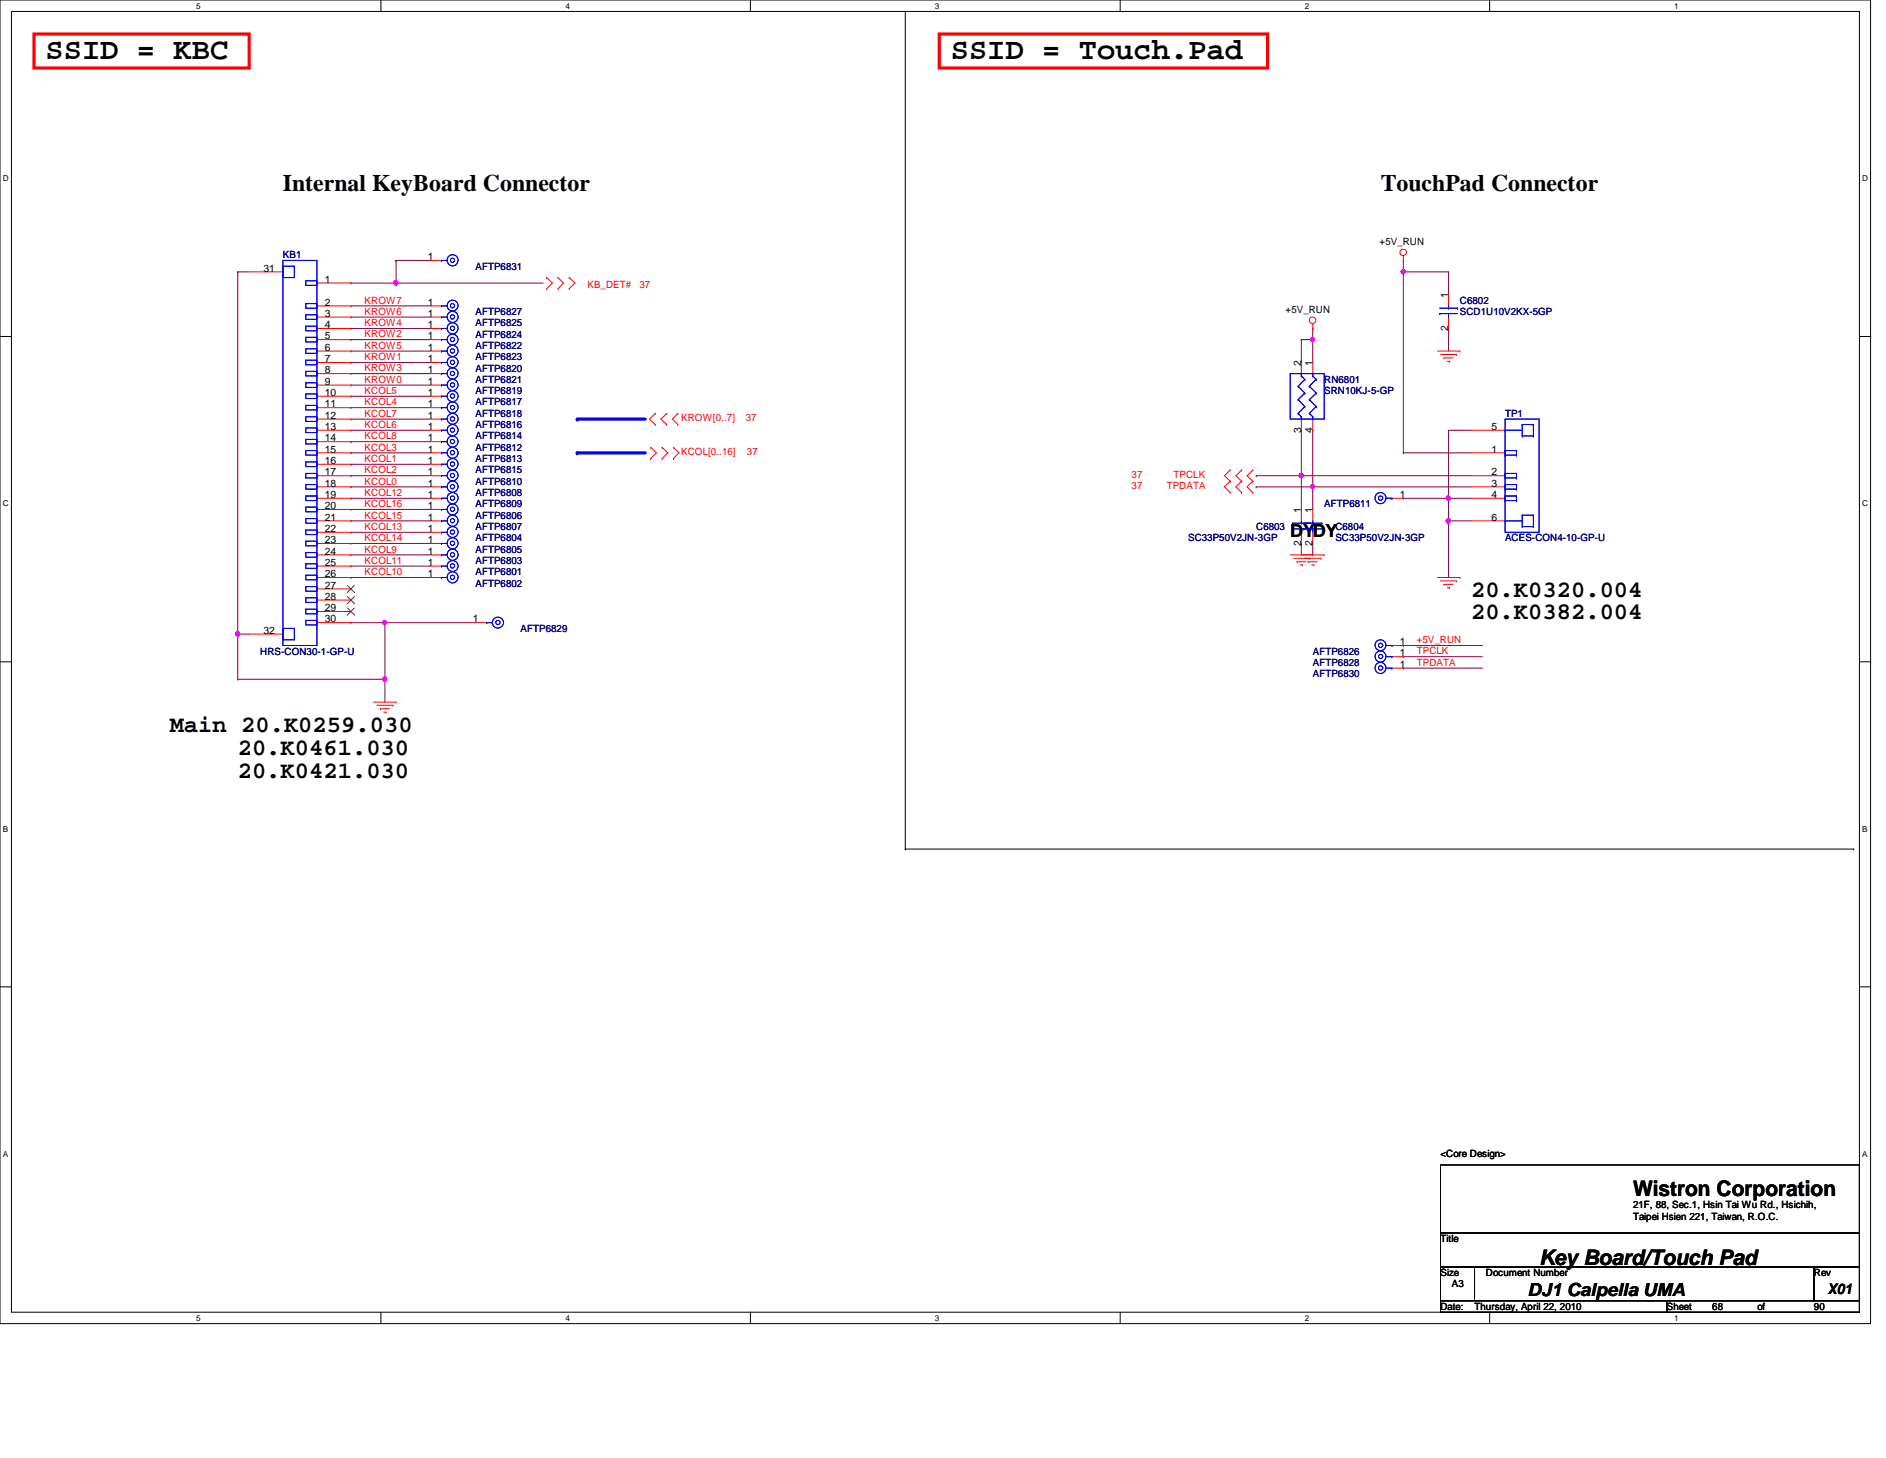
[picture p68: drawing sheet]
<svg xmlns="http://www.w3.org/2000/svg" width="279mm" height="216mm" viewBox="0 0 279 216" stroke-linecap="round" stroke-linejoin="round" font-family="sans-serif">
<defs><g id="words">
<g font-size="4.5">
<text x="6.7" y="8.8">SSID = KBC</text>
<text x="140.8" y="8.8">SSID = Touch.Pad</text>
</g>
<g font-size="3.5">
<text x="41.9" y="28.3">Internal KeyBoard Connector</text>
<text x="204.6" y="28.3">TouchPad Connector</text>
<text x="217.9" y="88.3">20.K0320.004</text>
<text x="217.9" y="91.7">20.K0382.004</text>
<text x="25.1" y="108.5">Main 20.K0259.030</text>
<text x="35.2" y="111.8">20.K0461.030</text>
<text x="35.2" y="115.2">20.K0421.030</text>
</g>
<g font-size="3.2">
<text x="241.9" y="177.2">Wistron Corporation</text>
<text x="228" y="187.3">Key Board/Touch Pad</text>
</g>
<g font-size="2.7">
<text x="191.1" y="79.6">DYDY</text>
<text x="226.3" y="191.9">DJ1 Calpella UMA</text>
</g>
<text font-size="2.2" x="270.8" y="191.6">X01</text>
<g font-size="1.5">
<text x="39" y="40.2">31</text>
<text x="48.1" y="41.9">1</text>
<text x="63.4" y="38.5">1</text>
<text x="204.4" y="36.2">+5V_RUN</text>
<text x="48.1" y="45.3">2</text>
<text x="48.1" y="46.9">3</text>
<text x="63.4" y="46.9">1</text>
<text x="63.4" y="45.3">1</text>
<text x="190.5" y="46.3">+5V_RUN</text>
<text x="214.5" y="44.1" transform="rotate(-90 214.5 44.1)">1</text>
<text x="48.1" y="48.6">4</text>
<text x="48.1" y="50.2">5</text>
<text x="48.1" y="51.9">6</text>
<text x="48.1" y="53.6">7</text>
<text x="63.4" y="51.9">1</text>
<text x="63.4" y="50.2">1</text>
<text x="63.4" y="53.6">1</text>
<text x="63.4" y="48.6">1</text>
<text x="214.5" y="49" transform="rotate(-90 214.5 49)">2</text>
<text x="48.1" y="55.3">8</text>
<text x="48.1" y="57">9</text>
<text x="48.1" y="58.6">10</text>
<text x="63.4" y="55.3">1</text>
<text x="63.4" y="58.6">1</text>
<text x="63.4" y="57">1</text>
<text x="192.7" y="54.1" transform="rotate(-90 192.7 54.1)">2</text>
<text x="194.4" y="54.1" transform="rotate(-90 194.4 54.1)">1</text>
<text x="48.1" y="60.3">11</text>
<text x="48.1" y="62">12</text>
<text x="48.1" y="63.7">13</text>
<text x="48.1" y="65.4">14</text>
<text x="63.4" y="63.7">1</text>
<text x="63.4" y="62">1</text>
<text x="63.4" y="65.4">1</text>
<text x="63.4" y="60.3">1</text>
<text x="192.7" y="64.1" transform="rotate(-90 192.7 64.1)">3</text>
<text x="194.4" y="64.1" transform="rotate(-90 194.4 64.1)">4</text>
<text x="220.9" y="63.7">5</text>
<text x="48.1" y="67">15</text>
<text x="48.1" y="68.7">16</text>
<text x="48.1" y="70.4">17</text>
<text x="63.4" y="67">1</text>
<text x="63.4" y="70.4">1</text>
<text x="63.4" y="68.7">1</text>
<text x="220.9" y="67">1</text>
<text x="220.9" y="70.4">2</text>
<text x="48.1" y="72.1">18</text>
<text x="48.1" y="73.7">19</text>
<text x="48.1" y="75.4">20</text>
<text x="48.1" y="77.1">21</text>
<text x="63.4" y="72.1">1</text>
<text x="63.4" y="75.4">1</text>
<text x="63.4" y="73.7">1</text>
<text x="63.4" y="77.1">1</text>
<text x="192.7" y="75.9" transform="rotate(-90 192.7 75.9)">1</text>
<text x="194.4" y="75.9" transform="rotate(-90 194.4 75.9)">1</text>
<text x="207.4" y="73.7">1</text>
<text x="220.9" y="72.1">3</text>
<text x="220.9" y="73.7">4</text>
<text x="220.9" y="77.1">6</text>
<text x="48.1" y="78.8">22</text>
<text x="48.1" y="80.4">23</text>
<text x="48.1" y="82.1">24</text>
<text x="48.1" y="83.8">25</text>
<text x="63.4" y="78.8">1</text>
<text x="63.4" y="82.1">1</text>
<text x="63.4" y="80.4">1</text>
<text x="63.4" y="83.8">1</text>
<text x="192.7" y="80.9" transform="rotate(-90 192.7 80.9)">2</text>
<text x="194.4" y="80.9" transform="rotate(-90 194.4 80.9)">2</text>
<text x="48.1" y="85.5">26</text>
<text x="48.1" y="87.2">27</text>
<text x="48.1" y="88.8">28</text>
<text x="63.4" y="85.5">1</text>
<text x="39" y="93.9">32</text>
<text x="48.1" y="90.5">29</text>
<text x="48.1" y="92.2">30</text>
<text x="70.1" y="92.2">1</text>
<text x="207.4" y="95.5">1</text>
<text x="207.4" y="97.2">1</text>
<text x="207.4" y="98.9">1</text>
<text x="213.4" y="171.4">&lt;Core Design&gt;</text>
<text x="241.9" y="178.9">21F, 88, Sec.1, Hsin Tai Wu Rd., Hsichih,</text>
<text x="213.4" y="183.9">Title</text>
<text x="241.9" y="180.6">Taipei Hsien 221, Taiwan, R.O.C.</text>
<text x="213.4" y="189">Size</text>
<text x="215.1" y="190.6">A3</text>
<text x="220.1" y="189">Document Number</text>
<text x="268.7" y="189">Rev</text>
<text x="213.4" y="194">Date:</text>
<text x="218.4" y="194">Thursday, April 22, 2010</text>
<text x="246.9" y="194">Sheet</text>
<text x="253.7" y="194">68</text>
<text x="260.3" y="194">of</text>
<text x="268.7" y="194">90</text>
</g>
<g font-size="1.5" fill="#000080">
<text x="41.9" y="38.3">KB1</text>
<text x="70.4" y="39.9">AFTP6831</text>
<text x="70.4" y="46.7">AFTP6827</text>
<text x="216.3" y="45">C6802</text>
<text x="216.3" y="46.7">SCD1U10V2KX-5GP</text>
<text x="70.4" y="53.3">AFTP6823</text>
<text x="70.4" y="48.3">AFTP6825</text>
<text x="70.4" y="51.6">AFTP6822</text>
<text x="70.4" y="50">AFTP6824</text>
<text x="70.4" y="56.7">AFTP6821</text>
<text x="70.4" y="55">AFTP6820</text>
<text x="70.4" y="58.4">AFTP6819</text>
<text x="196.2" y="56.7">RN6801</text>
<text x="196.2" y="58.4">SRN10KJ-5-GP</text>
<text x="70.4" y="65.1">AFTP6814</text>
<text x="70.4" y="60">AFTP6817</text>
<text x="70.4" y="63.4">AFTP6816</text>
<text x="70.4" y="61.7">AFTP6818</text>
<text x="223" y="61.7">TP1</text>
<text x="70.4" y="68.4">AFTP6813</text>
<text x="70.4" y="71.8">AFTP6810</text>
<text x="70.4" y="66.8">AFTP6812</text>
<text x="70.4" y="70.1">AFTP6815</text>
<text x="70.4" y="73.4">AFTP6808</text>
<text x="70.4" y="76.8">AFTP6806</text>
<text x="70.4" y="75.1">AFTP6809</text>
<text x="196.2" y="75.1">AFTP6811</text>
<text x="70.4" y="80.2">AFTP6804</text>
<text x="70.4" y="83.5">AFTP6803</text>
<text x="70.4" y="81.8">AFTP6805</text>
<text x="70.4" y="78.5">AFTP6807</text>
<text x="176" y="80.2">SC33P50V2JN-3GP</text>
<text x="186.1" y="78.5">C6803</text>
<text x="197.8" y="78.5">C6804</text>
<text x="197.8" y="80.2">SC33P50V2JN-3GP</text>
<text x="223" y="80.2">ACES-CON4-10-GP-U</text>
<text x="70.4" y="86.9">AFTP6802</text>
<text x="70.4" y="85.2">AFTP6801</text>
<text x="77.1" y="93.6">AFTP6829</text>
<text x="38.6" y="96.9">HRS-CON30-1-GP-U</text>
<text x="194.5" y="98.6">AFTP6828</text>
<text x="194.5" y="96.9">AFTP6826</text>
<text x="194.5" y="100.3">AFTP6830</text>
</g>
<g font-size="1.5" fill="#f00">
<text x="54" y="46.6">KROW6</text>
<text x="54" y="45">KROW7</text>
<text x="87" y="42.6">KB_DET#</text>
<text x="94.7" y="42.6">37</text>
<text x="54" y="53.3">KROW1</text>
<text x="54" y="51.6">KROW5</text>
<text x="54" y="50">KROW2</text>
<text x="54" y="48.3">KROW4</text>
<text x="54" y="58.3">KCOL5</text>
<text x="54" y="56.7">KROW0</text>
<text x="54" y="55">KROW3</text>
<text x="54" y="65.1">KCOL8</text>
<text x="54" y="63.4">KCOL6</text>
<text x="54" y="61.7">KCOL7</text>
<text x="54" y="60">KCOL4</text>
<text x="100.9" y="62.4">KROW[0..7]</text>
<text x="110.5" y="62.4">37</text>
<text x="54" y="71.8">KCOL0</text>
<text x="54" y="70.1">KCOL2</text>
<text x="54" y="68.4">KCOL1</text>
<text x="54" y="66.7">KCOL3</text>
<text x="100.9" y="67.4">KCOL[0..16]</text>
<text x="110.7" y="67.4">37</text>
<text x="167.6" y="70.8">37</text>
<text x="173.9" y="70.8">TPCLK</text>
<text x="54" y="76.8">KCOL15</text>
<text x="54" y="75.1">KCOL16</text>
<text x="54" y="73.4">KCOL12</text>
<text x="167.6" y="72.4">37</text>
<text x="172.8" y="72.4">TPDATA</text>
<text x="54" y="83.5">KCOL11</text>
<text x="54" y="81.8">KCOL9</text>
<text x="54" y="80.1">KCOL14</text>
<text x="54" y="78.5">KCOL13</text>
<text x="54" y="85.2">KCOL10</text>
<text x="209.9" y="95.2">+5V_RUN</text>
<text x="209.9" y="98.6">TPDATA</text>
<text x="209.9" y="96.9">TPCLK</text>
</g>
<g font-size="1.2">
<text x="29" y="1.3">5</text>
<text x="83.8" y="1.3">4</text>
<text x="138.5" y="1.3">3</text>
<text x="193.3" y="1.3">2</text>
<text x="248" y="1.3">1</text>
<text x=".4" y="26.8">D</text>
<text x="275.9" y="26.8">D</text>
<text x=".4" y="75">C</text>
<text x="275.9" y="75">C</text>
<text x=".4" y="123.1">B</text>
<text x="275.9" y="123.1">B</text>
<text x=".4" y="171.3">A</text>
<text x="275.9" y="171.3">A</text>
<text x="29" y="195.6">5</text>
<text x="83.8" y="195.6">4</text>
<text x="138.5" y="195.6">3</text>
<text x="193.3" y="195.6">2</text>
<text x="248" y="195.6">1</text>
</g>
</g></defs>
<path d="M0 0h277.1v196h-277.1zM1.7 1.7h273.8v192.6h-273.8z" fill="none" stroke="#000" stroke-width=".15"/>
<g fill="#fff">
<path d="M29 .2h.7v1.3h-.7z"/>
<path d="M29 194.5h.7v1.3h-.7z"/>
</g>
<path d="M56.4 0v1.7M56.4 194.3v1.7" fill="none" stroke="#000" stroke-width=".15"/>
<g fill="#fff">
<path d="M83.8 .2h.6v1.3h-.6z"/>
<path d="M83.8 194.5h.6v1.3h-.6z"/>
</g>
<path d="M111.2 0v1.7M111.2 194.3v1.7" fill="none" stroke="#000" stroke-width=".15"/>
<g fill="#fff">
<path d="M138.5 .2h.6v1.3h-.6z"/>
<path d="M138.5 194.5h.6v1.3h-.6z"/>
</g>
<path d="M165.9 0v1.7M165.9 194.3v1.7" fill="none" stroke="#000" stroke-width=".15"/>
<g fill="#fff">
<path d="M193.3 .2h.6v1.3h-.6z"/>
<path d="M193.3 194.5h.6v1.3h-.6z"/>
</g>
<path d="M220.7 0v1.7M220.7 194.3v1.7" fill="none" stroke="#000" stroke-width=".15"/>
<g fill="#fff">
<path d="M248 .2h.7v1.3h-.7z"/>
<path d="M248 194.5h.7v1.3h-.7z"/>
<path d="M.4 25.7h.9v1.4h-.9z"/>
<path d="M275.9 25.7h.8v1.4h-.8z"/>
<path d="M.4 73.9h.9v1.3h-.9z"/>
<path d="M275.9 73.9h.8v1.3h-.8z"/>
</g>
<path d="M0 49.8h1.7M275.5 49.8h1.7" fill="none" stroke="#000" stroke-width=".15"/>
<g fill="#fff">
<path d="M.4 122h.8v1.4h-.8z"/>
<path d="M275.9 122h.7v1.4h-.7z"/>
</g>
<path d="M0 98h1.7M275.5 98h1.7" fill="none" stroke="#000" stroke-width=".15"/>
<g fill="#fff">
<path d="M.4 170.2h.8v1.3h-.8z"/>
<path d="M275.9 170.2h.7v1.3h-.7z"/>
</g>
<path d="M0 146.1h1.7M275.5 146.1h1.7" fill="none" stroke="#000" stroke-width=".15"/>
<path d="M85.5 62.1h10.1" fill="none" stroke="#00f" stroke-width=".47"/>
<circle cx="85.5" cy="62.1" r=".23" fill="#00f"/>
<path d="M85.5 67.1h10.1" fill="none" stroke="#00f" stroke-width=".47"/>
<circle cx="85.5" cy="67.1" r=".23" fill="#00f"/>
<path d="M214.6 77.1h.1M214.6 77.1v8.4" fill="none" stroke="#800040" stroke-width=".15"/>
<circle cx="214.6" cy="77.1" r=".32" fill="#f0f"/>
<circle cx="214.6" cy="77.1" r=".32" fill="none" stroke="#f0f" stroke-width=".15"/>
<path d="M214.6 63.7h.1M214.6 77.1h.1M214.6 63.7h3.3M214.6 77.1h3.3M207.9 98.9h.1M207.9 95.6h.1M207.9 97.2h.1M207.9 98.9h11.7M207.9 95.6h11.7M207.9 97.2h11.7" fill="none" stroke="#800040" stroke-width=".15"/>
<circle cx="214.6" cy="77.1" r=".32" fill="#f0f"/>
<circle cx="214.6" cy="77.1" r=".32" fill="none" stroke="#f0f" stroke-width=".15"/>
<path d="M192.8 50.3h.1M192.8 50.3v3.4M192.8 50.3h1.7M194.5 50.3h.1M194.5 50.3v3.4M192.8 70.4h.1M192.8 70.4v5M214.6 73.8h.1M214.6 63.7v10.1M194.5 80.5h.1M194.5 80.5v1.7" fill="none" stroke="#800040" stroke-width=".15"/>
<circle cx="194.5" cy="50.3" r=".32" fill="#f0f"/>
<circle cx="194.5" cy="50.3" r=".32" fill="none" stroke="#f0f" stroke-width=".15"/>
<path d="M192.8 70.4h.1M192.8 70.4h25.1" fill="none" stroke="#800040" stroke-width=".15"/>
<circle cx="192.8" cy="70.4" r=".32" fill="#f0f"/>
<circle cx="192.8" cy="70.4" r=".32" fill="none" stroke="#f0f" stroke-width=".15"/>
<path d="M207.9 40.3h.1M207.9 40.3v26.8" fill="none" stroke="#800040" stroke-width=".15"/>
<circle cx="207.9" cy="40.2" r=".32" fill="#f0f"/>
<circle cx="207.9" cy="40.2" r=".32" fill="none" stroke="#f0f" stroke-width=".15"/>
<path d="M186.1 72.1h.1M186.1 70.4h.1M186.1 72.1h31.8M192.8 63.7h.1M192.8 63.7v6.7h-6.7M194.5 63.7h.1M194.5 72.1h.1M194.5 63.7v11.7M207.9 67.1h.1M207.9 67.1h10M192.8 80.5h.1M192.8 80.5v1.7" fill="none" stroke="#800040" stroke-width=".15"/>
<circle cx="194.5" cy="72.1" r=".32" fill="#f0f"/>
<circle cx="194.5" cy="72.1" r=".32" fill="none" stroke="#f0f" stroke-width=".15"/>
<path d="M207.9 38.6h.1M207.9 38.6v1.7M194.5 48.6h.1M194.5 48.6v1.7M214.6 48.6h.1M214.6 48.6v3.4M214.6 73.8h.1M214.6 73.8h3.3" fill="none" stroke="#800040" stroke-width=".15"/>
<circle cx="214.6" cy="73.8" r=".32" fill="#f0f"/>
<circle cx="214.6" cy="73.8" r=".32" fill="none" stroke="#f0f" stroke-width=".15"/>
<g fill="none" stroke="#800040" stroke-width=".15">
<path d="M58.7 38.6h.1M58.7 38.6h5M52 58.7h.1M52 57h.1M52 55.3h.1M52 53.7h.1M52 52h.1M52 50.3h.1M52 48.6h.1M52 46.9h.1M52 45.3h.1M52 58.7h11.7"/>
<path d="M52 57h11.7M52 55.3h11.7M52 53.7h11.7M52 52h11.7M52 50.3h11.7M52 48.6h11.7M52 46.9h11.7M52 45.3h11.7M58.7 41.9h.1M58.7 41.9h21.8M207.9 40.3h.1M207.9 40.3h6.7"/>
<path d="M214.6 40.3h.1M214.6 40.3v3.3M52 78.8h.1M52 77.1h.1M52 75.4h.1M52 73.8h.1M52 72.1h.1M52 70.4h.1M52 68.7h.1M52 67.1h.1M52 65.4h.1M52 63.7h.1"/>
<path d="M52 62.1h.1M52 60.4h.1M52 73.8h11.7M52 78.8h11.7M52 77.1h11.7M52 75.4h11.7M52 72.1h11.7M52 70.4h11.7M52 68.7h11.7M52 67.1h11.7M52 65.4h11.7M52 63.7h11.7"/>
<path d="M52 62.1h11.7M52 60.4h11.7M207.9 73.8h.1M207.9 73.8h6.7M214.6 73.8h.1M214.6 73.8v3.3M52 85.5h.1M52 83.8h.1M52 82.2h.1M52 80.5h.1M52 85.5h11.7M52 83.8h11.7"/>
<path d="M52 82.2h11.7M52 80.5h11.7"/>
</g>
<circle cx="58.6" cy="41.9" r=".32" fill="#f0f"/>
<circle cx="58.6" cy="41.9" r=".32" fill="none" stroke="#f0f" stroke-width=".15"/>
<path d="M58.7 38.6h.1M58.7 38.6v3.3h-6.7M52 41.9h.1M57 100.6h.1M57 100.6v3.4" fill="none" stroke="#800040" stroke-width=".15"/>
<circle cx="57" cy="100.6" r=".32" fill="#f0f"/>
<circle cx="57" cy="100.6" r=".32" fill="none" stroke="#f0f" stroke-width=".15"/>
<path d="M35.2 40.3h.1M35.2 40.3h1.7M35.2 93.9h.1M35.2 93.9v6.7M52 92.2h.1M52 92.2h18.4M57 92.2h.1" fill="none" stroke="#800040" stroke-width=".15"/>
<circle cx="35.2" cy="93.9" r=".32" fill="#f0f"/>
<circle cx="35.2" cy="93.9" r=".32" fill="none" stroke="#f0f" stroke-width=".15"/>
<path d="M57 92.2h.1M57 92.2v8.4h-21.8M35.2 100.6h.1" fill="none" stroke="#800040" stroke-width=".15"/>
<circle cx="57" cy="92.2" r=".32" fill="#f0f"/>
<circle cx="57" cy="92.2" r=".32" fill="none" stroke="#f0f" stroke-width=".15"/>
<path d="M35.2 40.3h.1M35.2 40.3v53.6M35.2 93.9h.1M35.2 93.9h1.7" fill="none" stroke="#800040" stroke-width=".15"/>
<g fill="none" stroke="#f00" stroke-width=".15">
<path d="M63.7 38.6h1.7M207.9 38.6h.1M207.9 37.9v.7M36.9 40.3h5M46.9 52h5.1M46.9 55.3h5.1M46.9 46.9h5.1M46.9 58.7h5.1M46.9 41.9h5.1M46.9 45.3h5.1M46.9 48.6h5.1M46.9 50.3h5.1"/>
<path d="M46.9 53.7h5.1M46.9 57h5.1M63.7 52h1.7M63.7 55.3h1.7M63.7 46.9h1.7M63.7 58.7h1.7M63.7 45.3h1.7M63.7 48.6h1.7M63.7 50.3h1.7M63.7 53.7h1.7M63.7 57h1.7M81 42.8h.1"/>
<path d="M81 41.1h.1M81 41.1l.8 .8-.8 .9M82.7 41.1h.1M82.7 42.8h.1M82.7 41.1l.8 .8-.8 .9M84.3 42.8h.1M84.3 41.1h.1M84.3 41.1l.9 .8-.9 .9M192.8 53.7v1.6M194.5 48.6h.1M194.5 48v.6M194.5 53.7v1.6"/>
<path d="M212.9 52h3.4M213.4 52.5h2.4M213.9 53h.1M213.9 53h1.4M214.4 53.5h.4M214.6 43.6v1.7M214.6 46.9v1.7M214.8 53.5h.1M215.8 52.5h.1M216.3 52h.1M46.9 72.1h5.1M46.9 67.1h5.1"/>
<path d="M46.9 70.4h5.1M46.9 73.8h5.1M46.9 63.7h5.1M46.9 77.1h5.1M46.9 78.8h5.1M46.9 75.4h5.1M46.9 60.4h5.1M46.9 62.1h5.1M46.9 65.4h5.1M46.9 68.7h5.1M63.7 72.1h1.7M63.7 67.1h1.7"/>
<path d="M63.7 70.4h1.7M63.7 73.8h1.7M63.7 63.7h1.7M63.7 77.1h1.7M63.7 78.8h1.7M63.7 75.4h1.7M63.7 60.4h1.7M63.7 62.1h1.7M63.7 65.4h1.7M63.7 68.7h1.7M96.4 67.9h.1M96.4 66.3h.1"/>
<path d="M96.4 66.3l.8 .8-.8 .8M97.1 62.9h.1M97.1 61.2h.1M97.1 61.2l-.9 .9 .9 .8M98.1 66.3h.1M98.1 67.9h.1M98.1 66.3l.8 .8-.8 .8M98.8 61.2h.1M98.8 62.9h.1M98.8 61.2l-.9 .9 .9 .8M99.8 67.9h.1M99.8 66.3h.1"/>
<path d="M99.8 66.3l.8 .8-.8 .8M100.4 62.9h.1M100.4 61.2h.1M100.4 61.2l-.8 .9 .8 .8M182.2 71.2h.1M182.2 69.6h.1M182.2 72.9h.1M182.2 69.6l-.8 .8 .8 .8M182.2 71.2l-.8 .9 .8 .8M183.9 69.6h.1M183.9 71.2h.1M183.9 72.9h.1"/>
<path d="M183.9 69.6l-.8 .8 .8 .8M183.9 71.2l-.8 .9 .8 .8M185.6 71.2h.1M185.6 69.6h.1M185.6 72.9h.1M185.6 69.6l-.9 .8 .9 .8M185.6 71.2l-.9 .9 .9 .8M192.8 62.1v1.6M192.8 75.4v1.7M192.8 78.8v1.7M194.5 62.1v1.6M194.5 75.4v1.7"/>
<path d="M194.5 78.8v1.7M206.2 73.8h1.7M217.9 72.1h5.1M217.9 67.1h5.1M217.9 70.4h5.1M217.9 73.8h5.1M217.9 63.7h5.1M217.9 77.1h5.1M36.9 93.9h5M46.9 82.2h5.1M46.9 85.5h5.1M46.9 80.5h5.1"/>
<path d="M46.9 83.8h5.1M46.9 87.2h5.1M46.9 88.9h5.1M46.9 90.6h5.1M46.9 92.2h5.1M63.7 82.2h1.7M63.7 85.5h1.7M63.7 80.5h1.7M63.7 83.8h1.7M70.4 92.2h1.7M191.1 82.2h5.1M191.6 82.7h4.1"/>
<path d="M192.2 83.2h.1M192.2 83.2h1.3M192.6 83.7h.4M193 83.7h.1M193.8 83.2h.1M193.8 83.2h1.4M194 82.7h.1M194.3 83.7h.3M194.5 82.2h.1M194.6 83.7h.1M195.7 82.7h.1M196.2 82.2h.1"/>
<path d="M206.2 97.2h1.7M206.2 95.6h1.7M206.2 98.9h1.7M212.9 85.5h3.4M213.4 86h2.4M213.9 86.5h.1M213.9 86.5h1.4M214.4 87h.4M214.8 87h.1M215.8 86h.1M216.3 85.5h.1M55.3 104h3.4"/>
<path d="M55.8 104.4h2.4M56.3 104.9h.1M56.3 104.9h1.4M56.9 105.5h.3M57.2 105.5h.1M58.2 104.4h.1M58.7 104h.1"/>
<circle cx="207.9" cy="37.4" r=".48"/>
<circle cx="194.5" cy="47.4" r=".49"/>
</g>
<path d="M134.1 1.7v124M134.1 125.7h.1M134.1 125.7h140.5M274.6 125.7h.1M213.4 172.5h62.1v10.1h-62.1zM213.4 182.6h62.1v5h-62.1zM213.4 187.6h5v5h-5zM213.4 192.6h33.5v1.7h-33.5zM218.4 187.6h50.3v5h-50.3zM246.9 192.6h28.6v1.7h-28.6zM268.7 187.6h6.8v5h-6.8z" fill="none" stroke="#000" stroke-width=".15"/>
<path d="M5 5h31.9v5.1h-31.9zM139.1 5h48.7v5.1h-48.7z" fill="none" stroke="#f00" stroke-width=".47"/>
<g fill="none" stroke="#00f" stroke-width=".15">
<path d="M41.9 38.6h5v57h-5zM41.9 39.4h1.7v1.7h-1.7zM65.4 38.6h.1M65.4 38.6h.9M45.3 45h1.6v.6h-1.6zM45.3 46.6h1.6v.7h-1.6zM45.3 48.3h1.6v.7h-1.6zM45.3 50h1.6v.6h-1.6zM45.3 51.6h1.6v.7h-1.6zM45.3 53.3h1.6v.7h-1.6zM45.3 55h1.6v.7h-1.6zM45.3 56.7h1.6v.7h-1.6z"/>
<path d="M45.3 58.3h1.6v.7h-1.6zM45.3 41.6h1.6v.6h-1.6zM65.4 52h.1M65.4 55.3h.1M65.4 46.9h.1M65.4 58.7h.1M65.4 50.3h.1M65.4 53.7h.1M65.4 45.3h.1M65.4 57h.1M65.4 48.6h.1M65.4 52h.9"/>
<path d="M65.4 55.3h.9M65.4 46.9h.9M65.4 58.7h.9M65.4 50.3h.9M65.4 53.7h.9M65.4 45.3h.9M65.4 57h.9M65.4 48.6h.9M191.1 55.3h5.1v6.8h-5.1zM192.3 59.2h.1M192.3 57.2h.1M192.3 59.2l1 1"/>
<path d="M192.3 57.2l1 1M192.8 55.7h.1M192.8 55.3h.1M192.8 55.3v.4M192.8 55.7l.5 .5M193.3 58.2h.1M193.3 56.2h.1M193.3 58.2l-1 1M193.3 56.2l-1 1M194 57.2h.1M194 59.2h.1M194 57.2l1 1"/>
<path d="M194 59.2l1 1M194.5 55.7h.1M194.5 55.3v.4M194.5 55.7l.5 .5M195 56.2h.1M195 58.2h.1M195 56.2l-1 1M195 58.2l-1 1M213.3 46.4h.1M213.3 45.6h2.6M213.3 46.4h2.6M214.6 45.6h.1"/>
<path d="M214.6 46.4h.1M214.6 45.3v.3M214.6 46.4v.5M215.9 45.6h.1M45.3 71.8h1.6v.6h-1.6zM45.3 70.1h1.6v.7h-1.6zM45.3 68.4h1.6v.7h-1.6zM45.3 66.7h1.6v.7h-1.6zM45.3 65.1h1.6v.6h-1.6zM45.3 63.4h1.6v.7h-1.6zM45.3 61.7h1.6v.7h-1.6zM45.3 60h1.6v.7h-1.6z"/>
<path d="M45.3 78.5h1.6v.7h-1.6zM45.3 76.8h1.6v.7h-1.6zM45.3 75.1h1.6v.7h-1.6zM45.3 73.4h1.6v.7h-1.6zM65.4 72.1h.1M65.4 63.7h.1M65.4 78.8h.1M65.4 75.4h.1M65.4 67.1h.1M65.4 70.4h.1M65.4 62.1h.1M65.4 73.8h.1"/>
<path d="M65.4 65.4h.1M65.4 77.1h.1M65.4 68.7h.1M65.4 60.4h.1M65.4 72.1h.9M65.4 63.7h.9M65.4 77.1h.9M65.4 78.8h.9M65.4 75.4h.9M65.4 67.1h.9M65.4 73.8h.9M65.4 70.4h.9"/>
<path d="M65.4 62.1h.9M65.4 65.4h.9M65.4 68.7h.9M65.4 60.4h.9M191.5 77.5h.1M191.5 77.5h4.3M191.5 78.3h4.3M192.3 61.2h.1M192.3 61.2l.5 .5M192.8 77.5h.1M192.8 78.3h.1M192.8 61.7h.1"/>
<path d="M192.8 61.7v.4M192.8 77.1v.4M192.8 78.3v.5M193.1 78.3h.1M193.3 60.2h.1M193.3 60.2l-1 1M194 61.2h.1M194 61.2l.5 .5M194.1 78.3h.1M194.5 77.5h.1M194.5 78.3h.1M194.5 61.7h.1"/>
<path d="M194.5 62.1h.1M194.5 61.7v.4M194.5 77.1v.4M194.5 78.3v.5M195 60.2h.1M195 60.2l-1 1M195.8 77.5h.1M205.4 73.8h.8M206.2 73.8h.1M223 62.1h5v16.7h-5zM223 66.7h.1M223 67.4h.1"/>
<path d="M223 70.1h.1M223 70.8h.1M223 71.8h.1M223 72.4h.1M223 73.4h.1M223 74.1h.1M223 63.7h.1M223 77.1h.1M223 66.7h1.7M223 66.7v.7M223 70.1v.7M223 71.8v.6"/>
<path d="M223 73.4v.7M223 67.4h1.7M223 70.1h1.7M223 70.8h1.7M223 71.8h1.7M223 72.4h1.7M223 73.4h1.7M223 74.1h1.7M223 63.7h2.5M223 77.1h2.5M224.7 67.4h.1M224.7 66.7h.1"/>
<path d="M224.7 70.8h.1M224.7 70.1h.1M224.7 72.4h.1M224.7 71.8h.1M224.7 74.1h.1M224.7 73.4h.1M224.7 66.7v.7M224.7 70.1v.7M224.7 71.8v.6M224.7 73.4v.7M225.5 62.9h.1M225.5 64.6h.1"/>
<path d="M225.5 76.3h.1M225.5 78h.1M225.5 62.9h1.7M225.5 62.9v1.7M225.5 76.3v1.7M225.5 64.6h1.7M225.5 76.3h1.7M225.5 78h1.7M227.2 64.6h.1M227.2 62.9h.1M227.2 78h.1M227.2 76.3h.1"/>
<path d="M227.2 62.9v1.7M227.2 76.3v1.7M41.9 93h1.7v1.7h-1.7zM45.3 86.9h1.6v.6h-1.6zM45.3 85.2h1.6v.7h-1.6zM45.3 83.5h1.6v.7h-1.6zM45.3 81.8h1.6v.7h-1.6zM45.3 80.1h1.6v.7h-1.6zM45.3 91.9h1.6v.6h-1.6zM45.3 90.2h1.6v.7h-1.6zM45.3 88.5h1.6v.7h-1.6zM65.4 82.2h.1"/>
<path d="M65.4 85.5h.1M65.4 80.5h.1M65.4 83.8h.1M65.4 82.2h.9M65.4 85.5h.9M65.4 80.5h.9M65.4 83.8h.9M72.1 92.2h.1M72.1 92.2h.8M205.4 97.2h.8M205.4 95.6h.8M205.4 98.9h.8"/>
<path d="M206.2 97.2h.1M206.2 95.6h.1M206.2 98.9h.1"/>
<circle cx="67" cy="38.5" r=".32"/>
<circle cx="67" cy="38.5" r=".82"/>
<circle cx="67" cy="57" r=".32"/>
<circle cx="67" cy="48.6" r=".32"/>
<circle cx="67" cy="52" r=".32"/>
<circle cx="67" cy="55.3" r=".32"/>
<circle cx="67" cy="46.9" r=".32"/>
<circle cx="67" cy="50.3" r=".32"/>
<circle cx="67" cy="45.3" r=".32"/>
<circle cx="67" cy="53.7" r=".32"/>
<circle cx="67" cy="58.6" r=".32"/>
<circle cx="67" cy="52" r=".82"/>
<circle cx="67" cy="57" r=".82"/>
<circle cx="67" cy="55.3" r=".82"/>
<circle cx="67" cy="48.6" r=".82"/>
<circle cx="67" cy="46.9" r=".82"/>
<circle cx="67.1" cy="53.6" r=".81"/>
<circle cx="67.1" cy="50.3" r=".81"/>
<circle cx="67.1" cy="45.3" r=".81"/>
<circle cx="67.1" cy="58.7" r=".81"/>
<circle cx="67" cy="62" r=".32"/>
<circle cx="67" cy="60.3" r=".32"/>
<circle cx="67" cy="70.4" r=".32"/>
<circle cx="67" cy="73.8" r=".32"/>
<circle cx="67" cy="72.1" r=".32"/>
<circle cx="67" cy="67" r=".32"/>
<circle cx="67" cy="65.4" r=".32"/>
<circle cx="67" cy="75.4" r=".32"/>
<circle cx="67" cy="77.1" r=".32"/>
<circle cx="67" cy="63.7" r=".32"/>
<circle cx="67" cy="78.8" r=".32"/>
<circle cx="67" cy="68.7" r=".32"/>
<circle cx="67" cy="65.4" r=".82"/>
<circle cx="67" cy="73.8" r=".82"/>
<circle cx="67" cy="63.7" r=".82"/>
<circle cx="67" cy="77.1" r=".82"/>
<circle cx="67" cy="68.7" r=".82"/>
<circle cx="67" cy="60.3" r=".82"/>
<circle cx="67" cy="72.1" r=".82"/>
<circle cx="67.1" cy="67.1" r=".81"/>
<circle cx="67.1" cy="75.4" r=".81"/>
<circle cx="67.1" cy="78.8" r=".81"/>
<circle cx="67.1" cy="70.4" r=".81"/>
<circle cx="67.1" cy="62" r=".81"/>
<circle cx="204.5" cy="73.8" r=".82"/>
<circle cx="204.5" cy="73.8" r=".32"/>
<circle cx="67" cy="83.8" r=".32"/>
<circle cx="67" cy="82.1" r=".32"/>
<circle cx="67" cy="85.5" r=".32"/>
<circle cx="67" cy="80.4" r=".32"/>
<circle cx="67" cy="82.1" r=".82"/>
<circle cx="67" cy="85.5" r=".82"/>
<circle cx="67" cy="80.4" r=".82"/>
<circle cx="67.1" cy="83.8" r=".81"/>
<circle cx="73.8" cy="92.2" r=".32"/>
<circle cx="73.8" cy="92.2" r=".82"/>
<circle cx="204.5" cy="97.2" r=".82"/>
<circle cx="204.5" cy="98.9" r=".82"/>
<circle cx="204.5" cy="95.5" r=".81"/>
<circle cx="204.5" cy="97.2" r=".32"/>
<circle cx="204.5" cy="98.9" r=".32"/>
<circle cx="204.5" cy="95.6" r=".32"/>
</g>
<path d="M51.5 86.7l1 1.1M51.5 88.3l1 1.1M51.5 90l1 1.1M52.5 86.7l-1.1 1.1M52.5 88.3l-1.1 1.1M52.5 90l-1.1 1.1" fill="none" stroke="#804000" stroke-width=".15"/>
<circle cx="214.6" cy="77.1" r=".32" fill="#f0f"/>
<circle cx="214.6" cy="77.1" r=".32" fill="none" stroke="#f0f" stroke-width=".15"/>
<circle cx="214.6" cy="77.1" r=".32" fill="#f0f"/>
<circle cx="214.6" cy="77.1" r=".32" fill="none" stroke="#f0f" stroke-width=".15"/>
<circle cx="194.5" cy="50.3" r=".32" fill="#f0f"/>
<circle cx="194.5" cy="50.3" r=".32" fill="none" stroke="#f0f" stroke-width=".15"/>
<circle cx="192.8" cy="70.4" r=".32" fill="#f0f"/>
<circle cx="192.8" cy="70.4" r=".32" fill="none" stroke="#f0f" stroke-width=".15"/>
<circle cx="207.9" cy="40.2" r=".32" fill="#f0f"/>
<circle cx="207.9" cy="40.2" r=".32" fill="none" stroke="#f0f" stroke-width=".15"/>
<circle cx="194.5" cy="72.1" r=".32" fill="#f0f"/>
<circle cx="194.5" cy="72.1" r=".32" fill="none" stroke="#f0f" stroke-width=".15"/>
<circle cx="214.6" cy="73.8" r=".32" fill="#f0f"/>
<circle cx="214.6" cy="73.8" r=".32" fill="none" stroke="#f0f" stroke-width=".15"/>
<circle cx="58.6" cy="41.9" r=".32" fill="#f0f"/>
<circle cx="58.6" cy="41.9" r=".32" fill="none" stroke="#f0f" stroke-width=".15"/>
<circle cx="57" cy="100.6" r=".32" fill="#f0f"/>
<circle cx="57" cy="100.6" r=".32" fill="none" stroke="#f0f" stroke-width=".15"/>
<circle cx="35.2" cy="93.9" r=".32" fill="#f0f"/>
<circle cx="35.2" cy="93.9" r=".32" fill="none" stroke="#f0f" stroke-width=".15"/>
<circle cx="57" cy="92.2" r=".32" fill="#f0f"/>
<circle cx="57" cy="92.2" r=".32" fill="none" stroke="#f0f" stroke-width=".15"/>
<use href="#words"/>
</svg>
